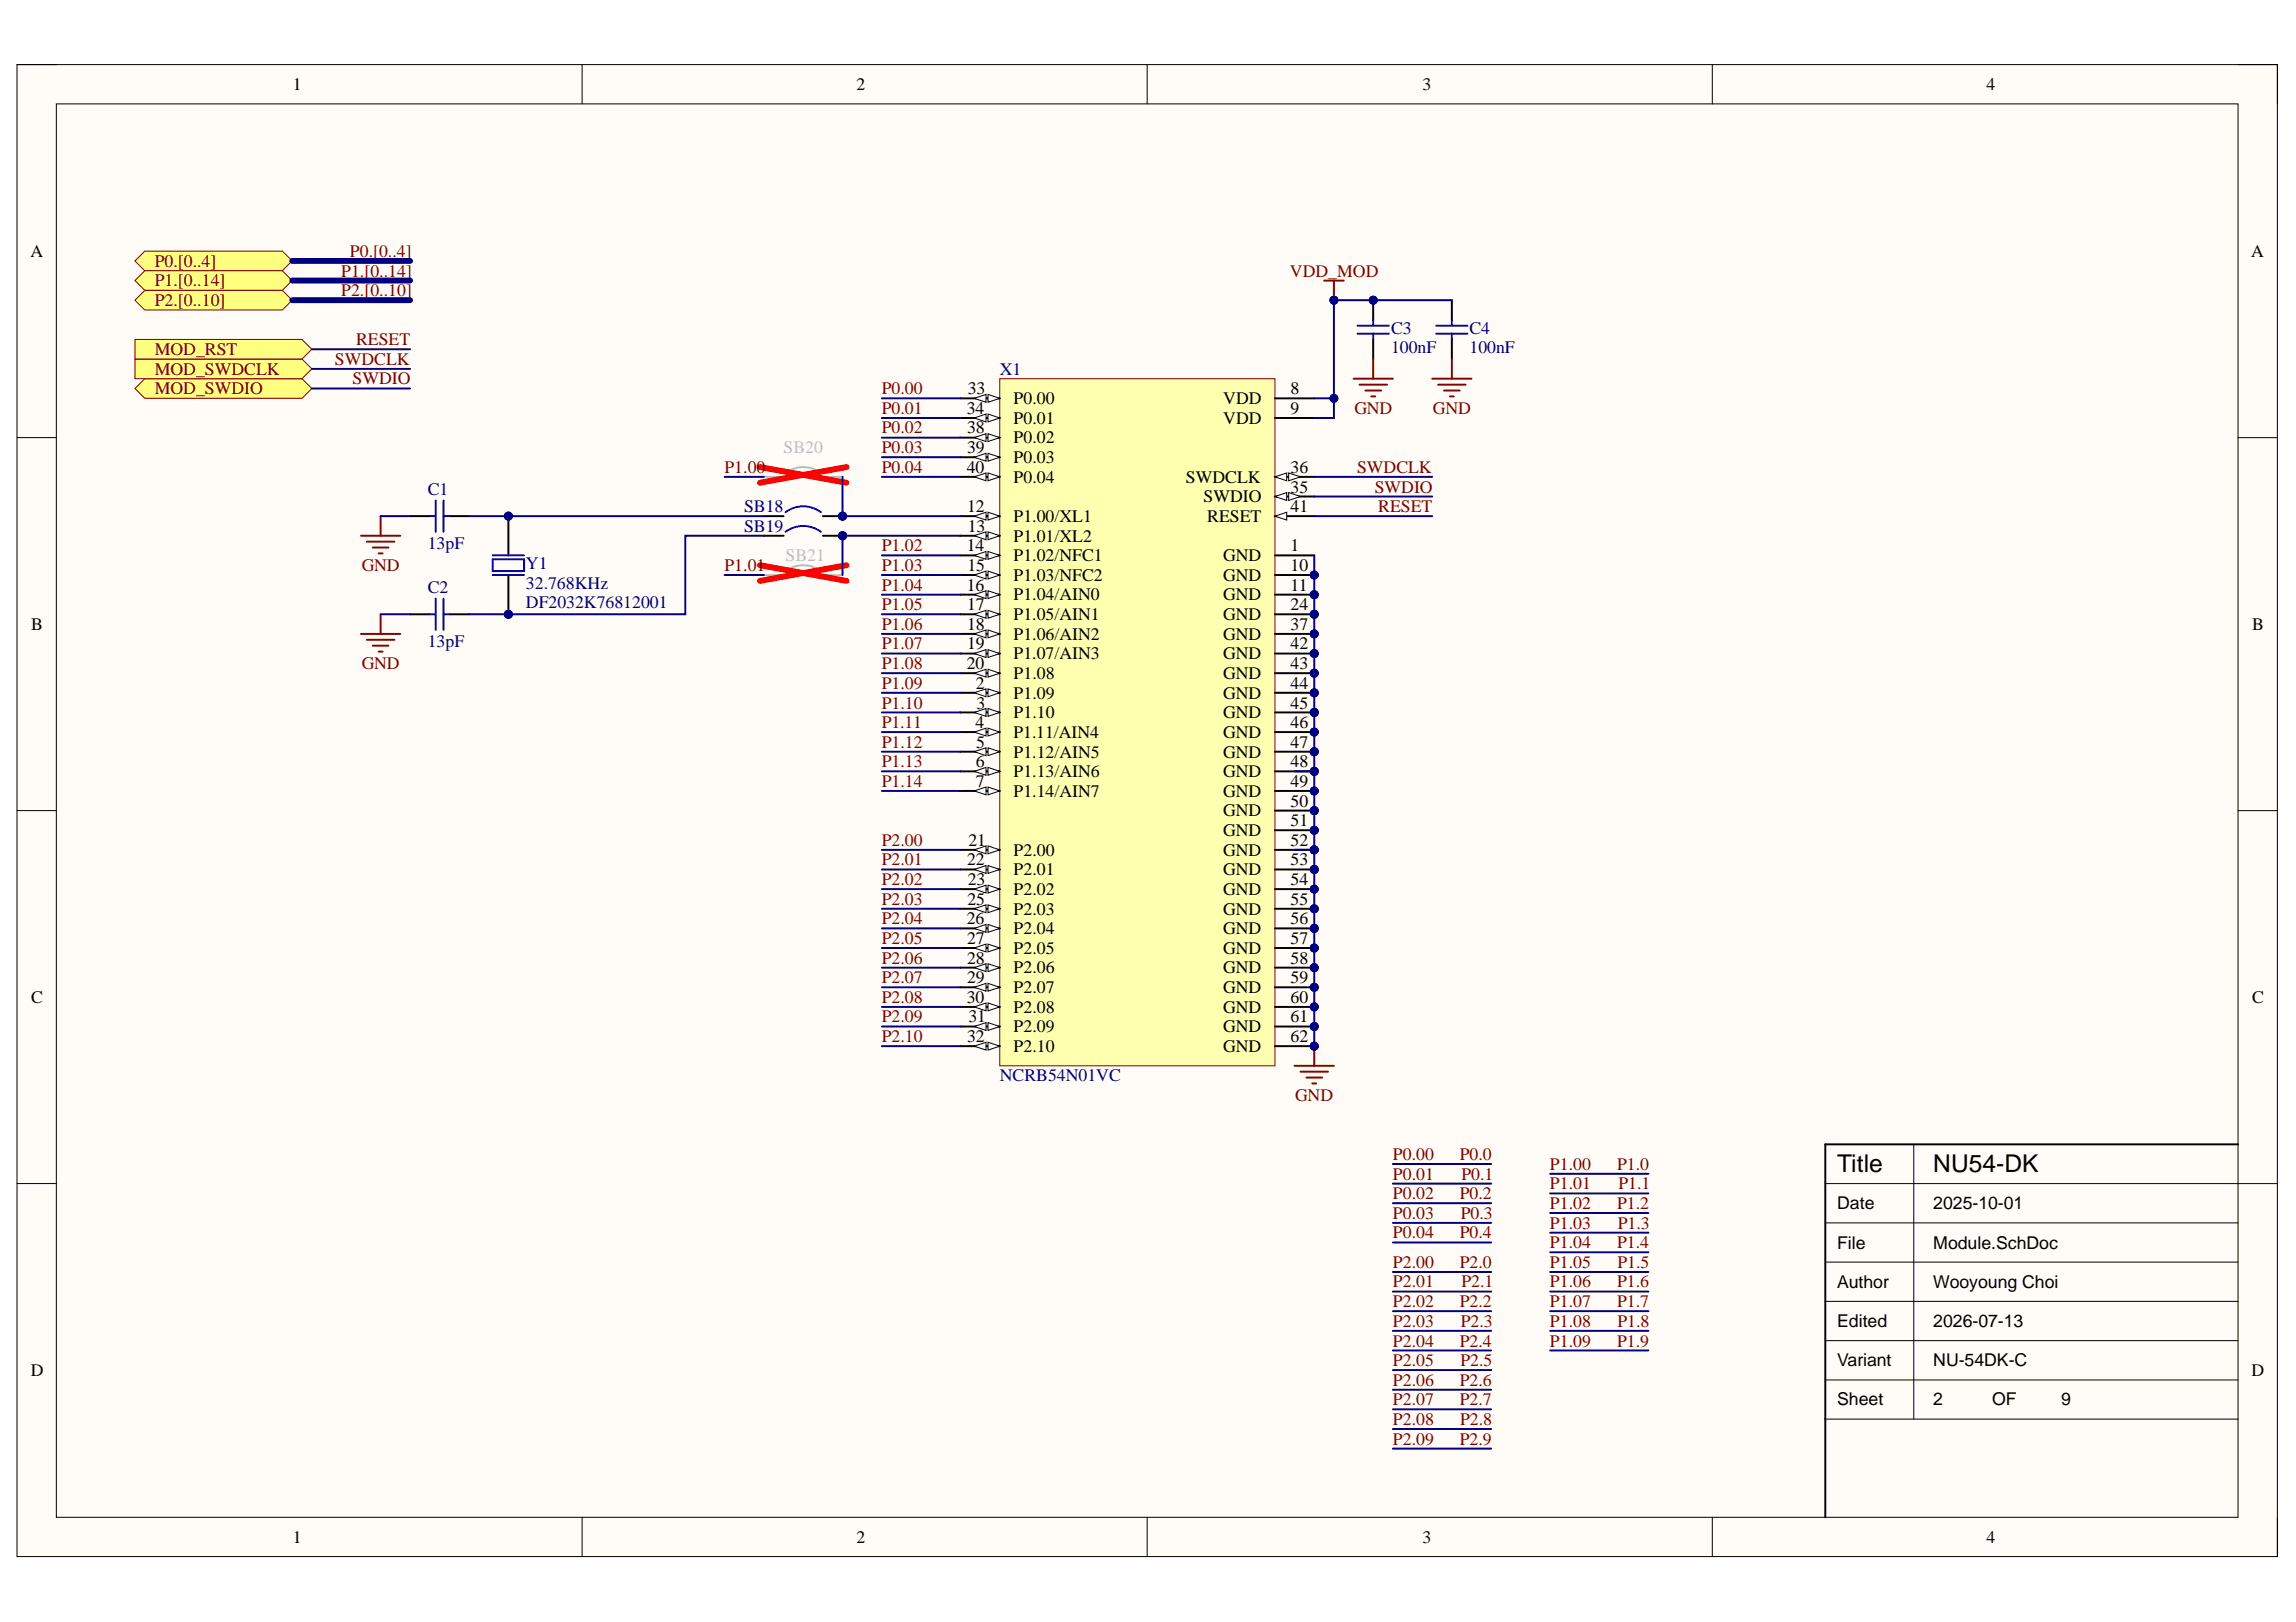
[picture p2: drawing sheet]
<svg xmlns="http://www.w3.org/2000/svg" width="297mm" height="210mm" viewBox="0 0 297 210" stroke-linecap="round" stroke-linejoin="round" font-family="sans-serif">
<defs><g id="words">
<g font-size="3.2">
<text x="237.7" y="151.7">Title</text>
<text x="250.1" y="151.7">NU54-DK</text>
</g>
<g font-size="2.3">
<text x="37.9" y="11.7">1</text>
<text x="110.8" y="11.7">2</text>
<text x="184" y="11.7">3</text>
<text x="257" y="11.7">4</text>
<text x="3.9" y="33.2">A</text>
<text x="291.2" y="33.2">A</text>
<text x="125.1" y="53.6">34</text>
<text x="125.2" y="51">33</text>
<text x="131.1" y="52.3">P0.00</text>
<text x="158.3" y="52.3">VDD</text>
<text x="167" y="51">8</text>
<text x="167" y="53.6">9</text>
<text x="125.1" y="56.1">38</text>
<text x="125.1" y="58.6">39</text>
<text x="131.1" y="54.8">P0.01</text>
<text x="131.1" y="57.4">P0.02</text>
<text x="131.1" y="59.9">P0.03</text>
<text x="158.3" y="54.8">VDD</text>
<text x="125.1" y="61.2">40</text>
<text x="131.1" y="62.5">P0.04</text>
<text x="153.4" y="62.5">SWDCLK</text>
<text x="155.7" y="65">SWDIO</text>
<text x="167" y="63.8">35</text>
<text x="167" y="61.2">36</text>
<text x="125.1" y="71.4">14</text>
<text x="125.1" y="66.3">12</text>
<text x="125.2" y="68.8">13</text>
<text x="131.1" y="67.6">P1.00/XL1</text>
<text x="131.1" y="70.1">P1.01/XL2</text>
<text x="156.2" y="67.6">RESET</text>
<text x="167" y="71.4">1</text>
<text x="167" y="66.3">41</text>
<text x="125.1" y="76.4">16</text>
<text x="125.2" y="73.9">15</text>
<text x="131.1" y="72.6">P1.02/NFC1</text>
<text x="131.1" y="75.2">P1.03/NFC2</text>
<text x="131.1" y="77.7">P1.04/AIN0</text>
<text x="158.3" y="72.6">GND</text>
<text x="158.3" y="75.2">GND</text>
<text x="158.3" y="77.7">GND</text>
<text x="167" y="73.9">10</text>
<text x="167" y="76.4">11</text>
<text x="4" y="81.5">B</text>
<text x="125.1" y="79">17</text>
<text x="125.1" y="81.5">18</text>
<text x="131.1" y="80.2">P1.05/AIN1</text>
<text x="131.1" y="82.8">P1.06/AIN2</text>
<text x="158.3" y="80.2">GND</text>
<text x="158.3" y="82.8">GND</text>
<text x="167" y="79">24</text>
<text x="167" y="81.5">37</text>
<text x="291.4" y="81.5">B</text>
<text x="125.1" y="86.6">20</text>
<text x="125.1" y="84">19</text>
<text x="126.3" y="89.2">2</text>
<text x="131.1" y="85.3">P1.07/AIN3</text>
<text x="131.1" y="87.8">P1.08</text>
<text x="158.3" y="85.3">GND</text>
<text x="158.3" y="87.8">GND</text>
<text x="167" y="84">42</text>
<text x="167" y="86.6">43</text>
<text x="167" y="89.2">44</text>
<text x="126.2" y="94.2">4</text>
<text x="126.3" y="91.7">3</text>
<text x="131.1" y="90.4">P1.09</text>
<text x="131.1" y="93">P1.10</text>
<text x="131.1" y="95.5">P1.11/AIN4</text>
<text x="158.3" y="90.4">GND</text>
<text x="158.3" y="93">GND</text>
<text x="158.3" y="95.5">GND</text>
<text x="167" y="91.7">45</text>
<text x="167" y="94.2">46</text>
<text x="126.3" y="99.3">6</text>
<text x="126.3" y="101.8">7</text>
<text x="126.3" y="96.8">5</text>
<text x="131.1" y="98">P1.12/AIN5</text>
<text x="131.1" y="100.6">P1.13/AIN6</text>
<text x="158.3" y="98">GND</text>
<text x="158.3" y="100.6">GND</text>
<text x="167" y="96.8">47</text>
<text x="167" y="99.3">48</text>
<text x="167" y="101.8">49</text>
<text x="131.1" y="103.1">P1.14/AIN7</text>
<text x="158.3" y="103.1">GND</text>
<text x="158.3" y="105.6">GND</text>
<text x="167" y="104.4">50</text>
<text x="167" y="106.9">51</text>
<text x="125.1" y="112">22</text>
<text x="125.3" y="109.4">21</text>
<text x="131.1" y="110.7">P2.00</text>
<text x="131.1" y="113.3">P2.01</text>
<text x="158.3" y="108.2">GND</text>
<text x="158.3" y="110.7">GND</text>
<text x="158.3" y="113.3">GND</text>
<text x="167" y="109.4">52</text>
<text x="167" y="112">53</text>
<text x="125.1" y="119.6">26</text>
<text x="125.2" y="117.1">25</text>
<text x="125.2" y="114.5">23</text>
<text x="131.1" y="115.8">P2.02</text>
<text x="131.1" y="118.4">P2.03</text>
<text x="158.3" y="115.8">GND</text>
<text x="158.3" y="118.4">GND</text>
<text x="167" y="114.5">54</text>
<text x="167" y="117.1">55</text>
<text x="167" y="119.6">56</text>
<text x="125.1" y="122.2">27</text>
<text x="125.1" y="124.7">28</text>
<text x="131.1" y="120.9">P2.04</text>
<text x="131.1" y="123.4">P2.05</text>
<text x="131.1" y="126">P2.06</text>
<text x="158.3" y="120.9">GND</text>
<text x="158.3" y="123.4">GND</text>
<text x="158.3" y="126">GND</text>
<text x="167" y="122.2">57</text>
<text x="167" y="124.7">58</text>
<text x="4" y="129.8">C</text>
<text x="125.1" y="129.8">30</text>
<text x="125.1" y="127.2">29</text>
<text x="131.1" y="128.5">P2.07</text>
<text x="131.1" y="131.1">P2.08</text>
<text x="158.3" y="128.5">GND</text>
<text x="158.3" y="131.1">GND</text>
<text x="167" y="127.2">59</text>
<text x="167" y="129.8">60</text>
<text x="291.4" y="129.8">C</text>
<text x="125.1" y="134.9">32</text>
<text x="125.3" y="132.3">31</text>
<text x="131.1" y="133.6">P2.09</text>
<text x="131.1" y="136.1">P2.10</text>
<text x="158.3" y="133.6">GND</text>
<text x="158.3" y="136.1">GND</text>
<text x="167" y="132.3">61</text>
<text x="167" y="134.9">62</text>
<text x="237.7" y="156.5">Date</text>
<text x="237.7" y="161.6">File</text>
<text x="250.1" y="156.5">2025-10-01</text>
<text x="250.1" y="161.6">Module.SchDoc</text>
<text x="237.7" y="166.6">Author</text>
<text x="250.1" y="166.6">Wooyoung Choi</text>
<text x="237.7" y="171.7">Edited</text>
<text x="250.1" y="171.7">2026-07-13</text>
<text x="4" y="178.1">D</text>
<text x="237.7" y="176.8">Variant</text>
<text x="250.1" y="176.8">NU-54DK-C</text>
<text x="291.3" y="178.1">D</text>
<text x="237.7" y="181.9">Sheet</text>
<text x="250.1" y="181.9">2</text>
<text x="257.7" y="181.9">OF</text>
<text x="266.7" y="181.9">9</text>
<text x="37.9" y="199.7">1</text>
<text x="110.8" y="199.7">2</text>
<text x="184" y="199.7">3</text>
<text x="257" y="199.7">4</text>
</g>
<g font-size="2.3" fill="#800000">
<text x="20" y="34.5">P0.[0..4]</text>
<text x="44.1" y="35.8">P1.[0..14]</text>
<text x="45.3" y="33.2">P0.[0..4]</text>
<text x="166.9" y="35.8">VDD_MOD</text>
<text x="20" y="37.1">P1.[0..14]</text>
<text x="20" y="39.6">P2.[0..10]</text>
<text x="44.1" y="38.3">P2.[0..10]</text>
<text x="20" y="46">MOD_RST</text>
<text x="43.3" y="47.2">SWDCLK</text>
<text x="46.1" y="44.7">RESET</text>
<text x="20" y="51">MOD_SWDIO</text>
<text x="20" y="48.5">MOD_SWDCLK</text>
<text x="45.6" y="49.8">SWDIO</text>
<text x="114.1" y="51">P0.00</text>
<text x="114.1" y="53.6">P0.01</text>
<text x="175.2" y="53.6">GND</text>
<text x="185.4" y="53.6">GND</text>
<text x="114.1" y="56.1">P0.02</text>
<text x="114.1" y="58.6">P0.03</text>
<text x="93.7" y="61.2">P1.00</text>
<text x="114.1" y="61.2">P0.04</text>
<text x="175.6" y="61.2">SWDCLK</text>
<text x="177.8" y="63.8">SWDIO</text>
<text x="114.1" y="71.4">P1.02</text>
<text x="178.3" y="66.3">RESET</text>
<text x="46.8" y="73.9">GND</text>
<text x="93.7" y="73.9">P1.01</text>
<text x="114.1" y="73.9">P1.03</text>
<text x="114.1" y="76.4">P1.04</text>
<text x="114.1" y="79">P1.05</text>
<text x="114.1" y="81.5">P1.06</text>
<text x="46.8" y="86.6">GND</text>
<text x="114.1" y="84">P1.07</text>
<text x="114.1" y="86.6">P1.08</text>
<text x="114.1" y="89.2">P1.09</text>
<text x="114.1" y="91.7">P1.10</text>
<text x="114.1" y="94.2">P1.11</text>
<text x="114.1" y="96.8">P1.12</text>
<text x="114.1" y="99.3">P1.13</text>
<text x="114.1" y="101.8">P1.14</text>
<text x="114.1" y="109.4">P2.00</text>
<text x="114.1" y="112">P2.01</text>
<text x="114.1" y="114.5">P2.02</text>
<text x="114.1" y="117.1">P2.03</text>
<text x="114.1" y="119.6">P2.04</text>
<text x="114.1" y="122.2">P2.05</text>
<text x="114.1" y="124.7">P2.06</text>
<text x="114.1" y="127.2">P2.07</text>
<text x="114.1" y="129.8">P2.08</text>
<text x="114.1" y="132.3">P2.09</text>
<text x="114.1" y="134.9">P2.10</text>
<text x="167.6" y="142.5">GND</text>
<text x="180.2" y="150.1">P0.00</text>
<text x="180.2" y="152.7">P0.01</text>
<text x="180.2" y="155.2">P0.02</text>
<text x="188.8" y="150.1">P0.0</text>
<text x="188.8" y="155.2">P0.2</text>
<text x="189.1" y="152.7">P0.1</text>
<text x="200.5" y="151.4">P1.00</text>
<text x="200.5" y="153.9">P1.01</text>
<text x="209.2" y="151.4">P1.0</text>
<text x="209.4" y="153.9">P1.1</text>
<text x="180.2" y="157.7">P0.03</text>
<text x="180.2" y="160.3">P0.04</text>
<text x="188.8" y="160.3">P0.4</text>
<text x="189" y="157.7">P0.3</text>
<text x="200.5" y="156.5">P1.02</text>
<text x="200.5" y="159">P1.03</text>
<text x="200.5" y="161.5">P1.04</text>
<text x="209.2" y="156.5">P1.2</text>
<text x="209.2" y="161.5">P1.4</text>
<text x="209.3" y="159">P1.3</text>
<text x="180.2" y="164.1">P2.00</text>
<text x="180.2" y="166.6">P2.01</text>
<text x="188.8" y="164.1">P2.0</text>
<text x="189.1" y="166.6">P2.1</text>
<text x="200.5" y="164.1">P1.05</text>
<text x="200.5" y="166.6">P1.06</text>
<text x="209.2" y="166.6">P1.6</text>
<text x="209.2" y="164.1">P1.5</text>
<text x="180.2" y="169.2">P2.02</text>
<text x="180.2" y="171.7">P2.03</text>
<text x="188.8" y="169.2">P2.2</text>
<text x="189" y="171.7">P2.3</text>
<text x="200.5" y="169.2">P1.07</text>
<text x="200.5" y="171.7">P1.08</text>
<text x="209.2" y="169.2">P1.7</text>
<text x="209.2" y="171.7">P1.8</text>
<text x="180.2" y="174.3">P2.04</text>
<text x="180.2" y="176.8">P2.05</text>
<text x="180.2" y="179.3">P2.06</text>
<text x="188.8" y="174.3">P2.4</text>
<text x="188.8" y="179.3">P2.6</text>
<text x="188.9" y="176.8">P2.5</text>
<text x="200.5" y="174.3">P1.09</text>
<text x="209.2" y="174.3">P1.9</text>
<text x="180.2" y="184.4">P2.08</text>
<text x="180.2" y="181.9">P2.07</text>
<text x="188.8" y="181.9">P2.7</text>
<text x="188.9" y="184.4">P2.8</text>
<text x="180.2" y="186.9">P2.09</text>
<text x="188.8" y="186.9">P2.9</text>
</g>
<g font-size="2.3" fill="#000080">
<text x="180" y="45.7">100nF</text>
<text x="180" y="43.2">C3</text>
<text x="190.1" y="45.7">100nF</text>
<text x="190.1" y="43.2">C4</text>
<text x="129.4" y="48.5">X1</text>
<text x="55.3" y="64">C1</text>
<text x="55.3" y="71.1">13pF</text>
<text x="96.3" y="66.3">SB18</text>
<text x="96.3" y="68.8">SB19</text>
<text x="55.3" y="76.7">C2</text>
<text x="68" y="76.2">32.768KHz</text>
<text x="68" y="73.6">Y1</text>
<text x="55.3" y="83.8">13pF</text>
<text x="68" y="78.7">DF2032K76812001</text>
<text x="129.4" y="139.9">NCRB54N01VC</text>
</g>
<g font-size="2.3" fill="#bfbebc">
<text x="101.4" y="58.6">SB20</text>
<text x="101.6" y="72.6">SB21</text>
</g>
</g></defs>
<path d="M2.2 8.4h292.4v193h-292.4z" fill-rule="evenodd" fill="#fffcf8"/>
<path d="M2.2 8.4h292.4v193h-292.4z" fill="none" stroke="#000" stroke-width=".13"/>
<path d="M7.3 13.4h282.2v183h-282.2z" fill-rule="evenodd" fill="#fffcf8"/>
<g fill="none" stroke="#000" stroke-width=".13">
<path d="M2.2 8.4h5.1M7.3 13.4h282.2v183h-282.2zM75.3 8.4v5M148.4 8.4v5M221.5 8.4v5M289.5 8.4h5.1v5M2.2 56.6h5.1M289.5 56.6h5.1M2.2 104.9h5.1M289.5 104.9h5.1M2.2 153.2h5.1M236.1 153.2h58.5"/>
<path d="M236.1 158.3h53.4M247.6 148.1v35.6M236.1 163.3h53.4M236.1 168.4h53.4M236.1 173.5h53.4M236.1 178.6h53.4M75.3 196.4v5M148.4 196.4v5M221.5 196.4v5M236.1 183.7h53.4M294.6 196.4v5"/>
</g>
<path d="M289.5 148.1h-53.4v48.3" fill="none" stroke="#000" stroke-width=".25"/>
<path d="M171.3 36.3h2.5M172.6 36.3v2.5" fill="none" stroke="#800000" stroke-width=".25"/>
<circle cx="172.6" cy="38.8" r=".51" fill="#000080"/>
<circle cx="172.6" cy="38.8" r=".51" fill="none" stroke="#000080" stroke-width=".13"/>
<circle cx="170" cy="74.4" r=".51" fill="#000080"/>
<circle cx="170" cy="74.4" r=".51" fill="none" stroke="#000080" stroke-width=".13"/>
<circle cx="170" cy="77" r=".51" fill="#000080"/>
<circle cx="170" cy="77" r=".51" fill="none" stroke="#000080" stroke-width=".13"/>
<circle cx="170" cy="79.5" r=".51" fill="#000080"/>
<circle cx="170" cy="79.5" r=".51" fill="none" stroke="#000080" stroke-width=".13"/>
<circle cx="170" cy="82" r=".51" fill="#000080"/>
<circle cx="170" cy="82" r=".51" fill="none" stroke="#000080" stroke-width=".13"/>
<circle cx="170" cy="84.6" r=".51" fill="#000080"/>
<circle cx="170" cy="84.6" r=".51" fill="none" stroke="#000080" stroke-width=".13"/>
<circle cx="170" cy="87.1" r=".51" fill="#000080"/>
<circle cx="170" cy="87.1" r=".51" fill="none" stroke="#000080" stroke-width=".13"/>
<circle cx="170" cy="89.7" r=".51" fill="#000080"/>
<circle cx="170" cy="89.7" r=".51" fill="none" stroke="#000080" stroke-width=".13"/>
<circle cx="170" cy="92.2" r=".51" fill="#000080"/>
<circle cx="170" cy="92.2" r=".51" fill="none" stroke="#000080" stroke-width=".13"/>
<circle cx="170" cy="94.7" r=".51" fill="#000080"/>
<circle cx="170" cy="94.7" r=".51" fill="none" stroke="#000080" stroke-width=".13"/>
<circle cx="170" cy="97.3" r=".51" fill="#000080"/>
<circle cx="170" cy="97.3" r=".51" fill="none" stroke="#000080" stroke-width=".13"/>
<circle cx="170" cy="99.8" r=".51" fill="#000080"/>
<circle cx="170" cy="99.8" r=".51" fill="none" stroke="#000080" stroke-width=".13"/>
<circle cx="170" cy="102.4" r=".51" fill="#000080"/>
<circle cx="170" cy="102.4" r=".51" fill="none" stroke="#000080" stroke-width=".13"/>
<circle cx="170" cy="104.9" r=".51" fill="#000080"/>
<circle cx="170" cy="104.9" r=".51" fill="none" stroke="#000080" stroke-width=".13"/>
<circle cx="170" cy="107.4" r=".51" fill="#000080"/>
<circle cx="170" cy="107.4" r=".51" fill="none" stroke="#000080" stroke-width=".13"/>
<circle cx="170" cy="110" r=".51" fill="#000080"/>
<circle cx="170" cy="110" r=".51" fill="none" stroke="#000080" stroke-width=".13"/>
<circle cx="170" cy="112.5" r=".51" fill="#000080"/>
<circle cx="170" cy="112.5" r=".51" fill="none" stroke="#000080" stroke-width=".13"/>
<circle cx="170" cy="115.1" r=".51" fill="#000080"/>
<circle cx="170" cy="115.1" r=".51" fill="none" stroke="#000080" stroke-width=".13"/>
<circle cx="170" cy="117.6" r=".51" fill="#000080"/>
<circle cx="170" cy="117.6" r=".51" fill="none" stroke="#000080" stroke-width=".13"/>
<circle cx="170" cy="120.1" r=".51" fill="#000080"/>
<circle cx="170" cy="120.1" r=".51" fill="none" stroke="#000080" stroke-width=".13"/>
<circle cx="170" cy="122.7" r=".51" fill="#000080"/>
<circle cx="170" cy="122.7" r=".51" fill="none" stroke="#000080" stroke-width=".13"/>
<circle cx="170" cy="125.2" r=".51" fill="#000080"/>
<circle cx="170" cy="125.2" r=".51" fill="none" stroke="#000080" stroke-width=".13"/>
<circle cx="170" cy="127.8" r=".51" fill="#000080"/>
<circle cx="170" cy="127.8" r=".51" fill="none" stroke="#000080" stroke-width=".13"/>
<circle cx="170" cy="130.3" r=".51" fill="#000080"/>
<circle cx="170" cy="130.3" r=".51" fill="none" stroke="#000080" stroke-width=".13"/>
<circle cx="170" cy="132.8" r=".51" fill="#000080"/>
<circle cx="170" cy="132.8" r=".51" fill="none" stroke="#000080" stroke-width=".13"/>
<circle cx="170" cy="135.4" r=".51" fill="#000080"/>
<circle cx="170" cy="135.4" r=".51" fill="none" stroke="#000080" stroke-width=".13"/>
<path d="M129.3 49h35.6v88.9h-35.6z" fill-rule="evenodd" fill="#ffffb0"/>
<path d="M129.3 49h35.6v88.9h-35.6z" fill="none" stroke="#800000" stroke-width=".13"/>
<path d="M164.9 71.9h5.1M124.3 89.7h5" fill="none" stroke="#000" stroke-width=".25"/>
<path d="M127.8 89.1l1.5 .6-1.5 .5z" fill="#f8fcff"/>
<path d="M127.8 89.1l1.5 .6-1.5 .5z" fill="none" stroke="#000" stroke-width=".13"/>
<path d="M126 89.7l1.6-.6v1.1z" fill="#f8fcff"/>
<path d="M126 89.7l1.6-.6v1.1z" fill="none" stroke="#000" stroke-width=".13"/>
<path d="M124.3 92.2h5" fill="none" stroke="#000" stroke-width=".25"/>
<path d="M127.8 91.7l1.5 .5-1.5 .5z" fill="#f8fcff"/>
<path d="M127.8 91.7l1.5 .5-1.5 .5z" fill="none" stroke="#000" stroke-width=".13"/>
<path d="M126 92.2l1.6-.5v1z" fill="#f8fcff"/>
<path d="M126 92.2l1.6-.5v1z" fill="none" stroke="#000" stroke-width=".13"/>
<path d="M124.3 94.7h5" fill="none" stroke="#000" stroke-width=".25"/>
<path d="M127.8 94.2l1.5 .5-1.5 .5z" fill="#f8fcff"/>
<path d="M127.8 94.2l1.5 .5-1.5 .5z" fill="none" stroke="#000" stroke-width=".13"/>
<path d="M126 94.7l1.6-.5v1z" fill="#f8fcff"/>
<path d="M126 94.7l1.6-.5v1z" fill="none" stroke="#000" stroke-width=".13"/>
<path d="M124.3 97.3h5" fill="none" stroke="#000" stroke-width=".25"/>
<path d="M127.8 96.8l1.5 .5-1.5 .5z" fill="#f8fcff"/>
<path d="M127.8 96.8l1.5 .5-1.5 .5z" fill="none" stroke="#000" stroke-width=".13"/>
<path d="M126 97.3l1.6-.5v1z" fill="#f8fcff"/>
<path d="M126 97.3l1.6-.5v1z" fill="none" stroke="#000" stroke-width=".13"/>
<path d="M124.3 99.8h5" fill="none" stroke="#000" stroke-width=".25"/>
<path d="M127.8 99.3l1.5 .5-1.5 .5z" fill="#f8fcff"/>
<path d="M127.8 99.3l1.5 .5-1.5 .5z" fill="none" stroke="#000" stroke-width=".13"/>
<path d="M126 99.8l1.6-.5v1z" fill="#f8fcff"/>
<path d="M126 99.8l1.6-.5v1z" fill="none" stroke="#000" stroke-width=".13"/>
<path d="M124.3 102.4h5" fill="none" stroke="#000" stroke-width=".25"/>
<path d="M127.8 101.9l1.5 .5-1.5 .5z" fill="#f8fcff"/>
<path d="M127.8 101.9l1.5 .5-1.5 .5z" fill="none" stroke="#000" stroke-width=".13"/>
<path d="M126 102.4l1.6-.5v1z" fill="#f8fcff"/>
<path d="M126 102.4l1.6-.5v1z" fill="none" stroke="#000" stroke-width=".13"/>
<path d="M164.9 51.5h5.1M164.9 54.1h5.1M164.9 74.4h5.1" fill="none" stroke="#000" stroke-width=".25"/>
<circle cx="170" cy="74.4" r=".51" fill="#000080"/>
<circle cx="170" cy="74.4" r=".51" fill="none" stroke="#000080" stroke-width=".13"/>
<path d="M164.9 77h5.1" fill="none" stroke="#000" stroke-width=".25"/>
<circle cx="170" cy="77" r=".51" fill="#000080"/>
<circle cx="170" cy="77" r=".51" fill="none" stroke="#000080" stroke-width=".13"/>
<path d="M124.3 66.8h5" fill="none" stroke="#000" stroke-width=".25"/>
<path d="M127.8 66.3l1.5 .5-1.5 .5z" fill="#f8fcff"/>
<path d="M127.8 66.3l1.5 .5-1.5 .5z" fill="none" stroke="#000" stroke-width=".13"/>
<path d="M126 66.8l1.6-.5v1z" fill="#f8fcff"/>
<path d="M126 66.8l1.6-.5v1z" fill="none" stroke="#000" stroke-width=".13"/>
<path d="M124.3 69.3h5" fill="none" stroke="#000" stroke-width=".25"/>
<path d="M127.8 68.8l1.5 .5-1.5 .5z" fill="#f8fcff"/>
<path d="M127.8 68.8l1.5 .5-1.5 .5z" fill="none" stroke="#000" stroke-width=".13"/>
<path d="M126 69.3l1.6-.5v1z" fill="#f8fcff"/>
<path d="M126 69.3l1.6-.5v1z" fill="none" stroke="#000" stroke-width=".13"/>
<path d="M124.3 71.9h5" fill="none" stroke="#000" stroke-width=".25"/>
<path d="M127.8 71.4l1.5 .5-1.5 .5z" fill="#f8fcff"/>
<path d="M127.8 71.4l1.5 .5-1.5 .5z" fill="none" stroke="#000" stroke-width=".13"/>
<path d="M126 71.9l1.6-.5v1z" fill="#f8fcff"/>
<path d="M126 71.9l1.6-.5v1z" fill="none" stroke="#000" stroke-width=".13"/>
<path d="M124.3 74.4h5" fill="none" stroke="#000" stroke-width=".25"/>
<path d="M127.8 73.9l1.5 .5-1.5 .5z" fill="#f8fcff"/>
<path d="M127.8 73.9l1.5 .5-1.5 .5z" fill="none" stroke="#000" stroke-width=".13"/>
<path d="M126 74.4l1.6-.5v1z" fill="#f8fcff"/>
<path d="M126 74.4l1.6-.5v1z" fill="none" stroke="#000" stroke-width=".13"/>
<path d="M124.3 77h5" fill="none" stroke="#000" stroke-width=".25"/>
<path d="M127.8 76.4l1.5 .6-1.5 .5z" fill="#f8fcff"/>
<path d="M127.8 76.4l1.5 .6-1.5 .5z" fill="none" stroke="#000" stroke-width=".13"/>
<path d="M126 77l1.6-.6v1.1z" fill="#f8fcff"/>
<path d="M126 77l1.6-.6v1.1z" fill="none" stroke="#000" stroke-width=".13"/>
<path d="M124.3 79.5h5" fill="none" stroke="#000" stroke-width=".25"/>
<path d="M127.8 79l1.5 .5-1.5 .5z" fill="#f8fcff"/>
<path d="M127.8 79l1.5 .5-1.5 .5z" fill="none" stroke="#000" stroke-width=".13"/>
<path d="M126 79.5l1.6-.5v1z" fill="#f8fcff"/>
<path d="M126 79.5l1.6-.5v1z" fill="none" stroke="#000" stroke-width=".13"/>
<path d="M124.3 82h5" fill="none" stroke="#000" stroke-width=".25"/>
<path d="M127.8 81.5l1.5 .5-1.5 .5z" fill="#f8fcff"/>
<path d="M127.8 81.5l1.5 .5-1.5 .5z" fill="none" stroke="#000" stroke-width=".13"/>
<path d="M126 82l1.6-.5v1z" fill="#f8fcff"/>
<path d="M126 82l1.6-.5v1z" fill="none" stroke="#000" stroke-width=".13"/>
<path d="M124.3 84.6h5" fill="none" stroke="#000" stroke-width=".25"/>
<path d="M127.8 84.1l1.5 .5-1.5 .5z" fill="#f8fcff"/>
<path d="M127.8 84.1l1.5 .5-1.5 .5z" fill="none" stroke="#000" stroke-width=".13"/>
<path d="M126 84.6l1.6-.5v1z" fill="#f8fcff"/>
<path d="M126 84.6l1.6-.5v1z" fill="none" stroke="#000" stroke-width=".13"/>
<path d="M124.3 87.1h5" fill="none" stroke="#000" stroke-width=".25"/>
<path d="M127.8 86.6l1.5 .5-1.5 .5z" fill="#f8fcff"/>
<path d="M127.8 86.6l1.5 .5-1.5 .5z" fill="none" stroke="#000" stroke-width=".13"/>
<path d="M126 87.1l1.6-.5v1z" fill="#f8fcff"/>
<path d="M126 87.1l1.6-.5v1z" fill="none" stroke="#000" stroke-width=".13"/>
<path d="M124.3 110h5" fill="none" stroke="#000" stroke-width=".25"/>
<path d="M127.8 109.5l1.5 .5-1.5 .5z" fill="#f8fcff"/>
<path d="M127.8 109.5l1.5 .5-1.5 .5z" fill="none" stroke="#000" stroke-width=".13"/>
<path d="M126 110l1.6-.5v1z" fill="#f8fcff"/>
<path d="M126 110l1.6-.5v1z" fill="none" stroke="#000" stroke-width=".13"/>
<path d="M124.3 112.5h5" fill="none" stroke="#000" stroke-width=".25"/>
<path d="M127.8 112l1.5 .5-1.5 .5z" fill="#f8fcff"/>
<path d="M127.8 112l1.5 .5-1.5 .5z" fill="none" stroke="#000" stroke-width=".13"/>
<path d="M126 112.5l1.6-.5v1z" fill="#f8fcff"/>
<path d="M126 112.5l1.6-.5v1z" fill="none" stroke="#000" stroke-width=".13"/>
<path d="M124.3 115.1h5" fill="none" stroke="#000" stroke-width=".25"/>
<path d="M127.8 114.6l1.5 .5-1.5 .5z" fill="#f8fcff"/>
<path d="M127.8 114.6l1.5 .5-1.5 .5z" fill="none" stroke="#000" stroke-width=".13"/>
<path d="M126 115.1l1.6-.5v1z" fill="#f8fcff"/>
<path d="M126 115.1l1.6-.5v1z" fill="none" stroke="#000" stroke-width=".13"/>
<path d="M164.9 79.5h5.1" fill="none" stroke="#000" stroke-width=".25"/>
<circle cx="170" cy="79.5" r=".51" fill="#000080"/>
<circle cx="170" cy="79.5" r=".51" fill="none" stroke="#000080" stroke-width=".13"/>
<path d="M124.3 117.6h5" fill="none" stroke="#000" stroke-width=".25"/>
<path d="M127.8 117.1l1.5 .5-1.5 .5z" fill="#f8fcff"/>
<path d="M127.8 117.1l1.5 .5-1.5 .5z" fill="none" stroke="#000" stroke-width=".13"/>
<path d="M126 117.6l1.6-.5v1z" fill="#f8fcff"/>
<path d="M126 117.6l1.6-.5v1z" fill="none" stroke="#000" stroke-width=".13"/>
<path d="M124.3 120.1h5" fill="none" stroke="#000" stroke-width=".25"/>
<path d="M127.8 119.6l1.5 .5-1.5 .6z" fill="#f8fcff"/>
<path d="M127.8 119.6l1.5 .5-1.5 .6z" fill="none" stroke="#000" stroke-width=".13"/>
<path d="M126 120.1l1.6-.5v1.1z" fill="#f8fcff"/>
<path d="M126 120.1l1.6-.5v1.1z" fill="none" stroke="#000" stroke-width=".13"/>
<path d="M124.3 122.7h5" fill="none" stroke="#000" stroke-width=".25"/>
<path d="M127.8 122.2l1.5 .5-1.5 .5z" fill="#f8fcff"/>
<path d="M127.8 122.2l1.5 .5-1.5 .5z" fill="none" stroke="#000" stroke-width=".13"/>
<path d="M126 122.7l1.6-.5v1z" fill="#f8fcff"/>
<path d="M126 122.7l1.6-.5v1z" fill="none" stroke="#000" stroke-width=".13"/>
<path d="M124.3 125.2h5" fill="none" stroke="#000" stroke-width=".25"/>
<path d="M127.8 124.7l1.5 .5-1.5 .5z" fill="#f8fcff"/>
<path d="M127.8 124.7l1.5 .5-1.5 .5z" fill="none" stroke="#000" stroke-width=".13"/>
<path d="M126 125.2l1.6-.5v1z" fill="#f8fcff"/>
<path d="M126 125.2l1.6-.5v1z" fill="none" stroke="#000" stroke-width=".13"/>
<path d="M124.3 127.8h5" fill="none" stroke="#000" stroke-width=".25"/>
<path d="M127.8 127.3l1.5 .5-1.5 .5z" fill="#f8fcff"/>
<path d="M127.8 127.3l1.5 .5-1.5 .5z" fill="none" stroke="#000" stroke-width=".13"/>
<path d="M126 127.8l1.6-.5v1z" fill="#f8fcff"/>
<path d="M126 127.8l1.6-.5v1z" fill="none" stroke="#000" stroke-width=".13"/>
<path d="M124.3 130.3h5" fill="none" stroke="#000" stroke-width=".25"/>
<path d="M127.8 129.8l1.5 .5-1.5 .5z" fill="#f8fcff"/>
<path d="M127.8 129.8l1.5 .5-1.5 .5z" fill="none" stroke="#000" stroke-width=".13"/>
<path d="M126 130.3l1.6-.5v1z" fill="#f8fcff"/>
<path d="M126 130.3l1.6-.5v1z" fill="none" stroke="#000" stroke-width=".13"/>
<path d="M124.3 132.8h5" fill="none" stroke="#000" stroke-width=".25"/>
<path d="M127.8 132.3l1.5 .5-1.5 .5z" fill="#f8fcff"/>
<path d="M127.8 132.3l1.5 .5-1.5 .5z" fill="none" stroke="#000" stroke-width=".13"/>
<path d="M126 132.8l1.6-.5v1z" fill="#f8fcff"/>
<path d="M126 132.8l1.6-.5v1z" fill="none" stroke="#000" stroke-width=".13"/>
<path d="M124.3 135.4h5" fill="none" stroke="#000" stroke-width=".25"/>
<path d="M127.8 134.9l1.5 .5-1.5 .5z" fill="#f8fcff"/>
<path d="M127.8 134.9l1.5 .5-1.5 .5z" fill="none" stroke="#000" stroke-width=".13"/>
<path d="M126 135.4l1.6-.5v1z" fill="#f8fcff"/>
<path d="M126 135.4l1.6-.5v1z" fill="none" stroke="#000" stroke-width=".13"/>
<path d="M124.3 51.5h5" fill="none" stroke="#000" stroke-width=".25"/>
<path d="M127.8 51l1.5 .5-1.5 .6z" fill="#f8fcff"/>
<path d="M127.8 51l1.5 .5-1.5 .6z" fill="none" stroke="#000" stroke-width=".13"/>
<path d="M126 51.5l1.6-.5v1.1z" fill="#f8fcff"/>
<path d="M126 51.5l1.6-.5v1.1z" fill="none" stroke="#000" stroke-width=".13"/>
<path d="M124.3 54.1h5" fill="none" stroke="#000" stroke-width=".25"/>
<path d="M127.8 53.6l1.5 .5-1.5 .5z" fill="#f8fcff"/>
<path d="M127.8 53.6l1.5 .5-1.5 .5z" fill="none" stroke="#000" stroke-width=".13"/>
<path d="M126 54.1l1.6-.5v1z" fill="#f8fcff"/>
<path d="M126 54.1l1.6-.5v1z" fill="none" stroke="#000" stroke-width=".13"/>
<path d="M164.9 64.3h5.1" fill="none" stroke="#000" stroke-width=".25"/>
<path d="M164.9 64.3l1.6-.6v1.1z" fill="#f8fcff"/>
<path d="M164.9 64.3l1.6-.6v1.1z" fill="none" stroke="#000" stroke-width=".13"/>
<path d="M166.7 63.7l1.5 .6-1.5 .5z" fill="#f8fcff"/>
<path d="M166.7 63.7l1.5 .6-1.5 .5z" fill="none" stroke="#000" stroke-width=".13"/>
<path d="M164.9 61.7h5.1" fill="none" stroke="#000" stroke-width=".25"/>
<path d="M164.9 61.7l1.6-.5v1z" fill="#f8fcff"/>
<path d="M164.9 61.7l1.6-.5v1z" fill="none" stroke="#000" stroke-width=".13"/>
<path d="M166.7 61.2l1.5 .5-1.5 .5z" fill="#f8fcff"/>
<path d="M166.7 61.2l1.5 .5-1.5 .5z" fill="none" stroke="#000" stroke-width=".13"/>
<path d="M164.9 82h5.1" fill="none" stroke="#000" stroke-width=".25"/>
<circle cx="170" cy="82" r=".51" fill="#000080"/>
<circle cx="170" cy="82" r=".51" fill="none" stroke="#000080" stroke-width=".13"/>
<path d="M124.3 56.6h5" fill="none" stroke="#000" stroke-width=".25"/>
<path d="M127.8 56.1l1.5 .5-1.5 .5z" fill="#f8fcff"/>
<path d="M127.8 56.1l1.5 .5-1.5 .5z" fill="none" stroke="#000" stroke-width=".13"/>
<path d="M126 56.6l1.6-.5v1z" fill="#f8fcff"/>
<path d="M126 56.6l1.6-.5v1z" fill="none" stroke="#000" stroke-width=".13"/>
<path d="M124.3 59.2h5" fill="none" stroke="#000" stroke-width=".25"/>
<path d="M127.8 58.7l1.5 .5-1.5 .5z" fill="#f8fcff"/>
<path d="M127.8 58.7l1.5 .5-1.5 .5z" fill="none" stroke="#000" stroke-width=".13"/>
<path d="M126 59.2l1.6-.5v1z" fill="#f8fcff"/>
<path d="M126 59.2l1.6-.5v1z" fill="none" stroke="#000" stroke-width=".13"/>
<path d="M124.3 61.7h5" fill="none" stroke="#000" stroke-width=".25"/>
<path d="M127.8 61.2l1.5 .5-1.5 .5z" fill="#f8fcff"/>
<path d="M127.8 61.2l1.5 .5-1.5 .5z" fill="none" stroke="#000" stroke-width=".13"/>
<path d="M126 61.7l1.6-.5v1z" fill="#f8fcff"/>
<path d="M126 61.7l1.6-.5v1z" fill="none" stroke="#000" stroke-width=".13"/>
<path d="M164.9 66.8h5.1" fill="none" stroke="#000" stroke-width=".25"/>
<path d="M164.9 66.8l1.6-.5v1z" fill="#f8fcff"/>
<path d="M164.9 66.8l1.6-.5v1z" fill="none" stroke="#000" stroke-width=".13"/>
<path d="M164.9 84.6h5.1" fill="none" stroke="#000" stroke-width=".25"/>
<circle cx="170" cy="84.6" r=".51" fill="#000080"/>
<circle cx="170" cy="84.6" r=".51" fill="none" stroke="#000080" stroke-width=".13"/>
<path d="M164.9 87.1h5.1" fill="none" stroke="#000" stroke-width=".25"/>
<circle cx="170" cy="87.1" r=".51" fill="#000080"/>
<circle cx="170" cy="87.1" r=".51" fill="none" stroke="#000080" stroke-width=".13"/>
<path d="M164.9 89.7h5.1" fill="none" stroke="#000" stroke-width=".25"/>
<circle cx="170" cy="89.7" r=".51" fill="#000080"/>
<circle cx="170" cy="89.7" r=".51" fill="none" stroke="#000080" stroke-width=".13"/>
<path d="M164.9 92.2h5.1" fill="none" stroke="#000" stroke-width=".25"/>
<circle cx="170" cy="92.2" r=".51" fill="#000080"/>
<circle cx="170" cy="92.2" r=".51" fill="none" stroke="#000080" stroke-width=".13"/>
<path d="M164.9 94.7h5.1" fill="none" stroke="#000" stroke-width=".25"/>
<circle cx="170" cy="94.7" r=".51" fill="#000080"/>
<circle cx="170" cy="94.7" r=".51" fill="none" stroke="#000080" stroke-width=".13"/>
<path d="M164.9 97.3h5.1" fill="none" stroke="#000" stroke-width=".25"/>
<circle cx="170" cy="97.3" r=".51" fill="#000080"/>
<circle cx="170" cy="97.3" r=".51" fill="none" stroke="#000080" stroke-width=".13"/>
<path d="M164.9 99.8h5.1" fill="none" stroke="#000" stroke-width=".25"/>
<circle cx="170" cy="99.8" r=".51" fill="#000080"/>
<circle cx="170" cy="99.8" r=".51" fill="none" stroke="#000080" stroke-width=".13"/>
<path d="M164.9 102.4h5.1" fill="none" stroke="#000" stroke-width=".25"/>
<circle cx="170" cy="102.4" r=".51" fill="#000080"/>
<circle cx="170" cy="102.4" r=".51" fill="none" stroke="#000080" stroke-width=".13"/>
<path d="M164.9 104.9h5.1" fill="none" stroke="#000" stroke-width=".25"/>
<circle cx="170" cy="104.9" r=".51" fill="#000080"/>
<circle cx="170" cy="104.9" r=".51" fill="none" stroke="#000080" stroke-width=".13"/>
<path d="M164.9 107.4h5.1" fill="none" stroke="#000" stroke-width=".25"/>
<circle cx="170" cy="107.4" r=".51" fill="#000080"/>
<circle cx="170" cy="107.4" r=".51" fill="none" stroke="#000080" stroke-width=".13"/>
<path d="M164.9 110h5.1" fill="none" stroke="#000" stroke-width=".25"/>
<circle cx="170" cy="110" r=".51" fill="#000080"/>
<circle cx="170" cy="110" r=".51" fill="none" stroke="#000080" stroke-width=".13"/>
<path d="M164.9 112.5h5.1" fill="none" stroke="#000" stroke-width=".25"/>
<circle cx="170" cy="112.5" r=".51" fill="#000080"/>
<circle cx="170" cy="112.5" r=".51" fill="none" stroke="#000080" stroke-width=".13"/>
<path d="M164.9 115.1h5.1" fill="none" stroke="#000" stroke-width=".25"/>
<circle cx="170" cy="115.1" r=".51" fill="#000080"/>
<circle cx="170" cy="115.1" r=".51" fill="none" stroke="#000080" stroke-width=".13"/>
<path d="M164.9 117.6h5.1" fill="none" stroke="#000" stroke-width=".25"/>
<circle cx="170" cy="117.6" r=".51" fill="#000080"/>
<circle cx="170" cy="117.6" r=".51" fill="none" stroke="#000080" stroke-width=".13"/>
<path d="M164.9 120.1h5.1" fill="none" stroke="#000" stroke-width=".25"/>
<circle cx="170" cy="120.1" r=".51" fill="#000080"/>
<circle cx="170" cy="120.1" r=".51" fill="none" stroke="#000080" stroke-width=".13"/>
<path d="M164.9 122.7h5.1" fill="none" stroke="#000" stroke-width=".25"/>
<circle cx="170" cy="122.7" r=".51" fill="#000080"/>
<circle cx="170" cy="122.7" r=".51" fill="none" stroke="#000080" stroke-width=".13"/>
<path d="M164.9 125.2h5.1" fill="none" stroke="#000" stroke-width=".25"/>
<circle cx="170" cy="125.2" r=".51" fill="#000080"/>
<circle cx="170" cy="125.2" r=".51" fill="none" stroke="#000080" stroke-width=".13"/>
<path d="M164.9 127.8h5.1" fill="none" stroke="#000" stroke-width=".25"/>
<circle cx="170" cy="127.8" r=".51" fill="#000080"/>
<circle cx="170" cy="127.8" r=".51" fill="none" stroke="#000080" stroke-width=".13"/>
<path d="M164.9 130.3h5.1" fill="none" stroke="#000" stroke-width=".25"/>
<circle cx="170" cy="130.3" r=".51" fill="#000080"/>
<circle cx="170" cy="130.3" r=".51" fill="none" stroke="#000080" stroke-width=".13"/>
<path d="M164.9 132.8h5.1" fill="none" stroke="#000" stroke-width=".25"/>
<circle cx="170" cy="132.8" r=".51" fill="#000080"/>
<circle cx="170" cy="132.8" r=".51" fill="none" stroke="#000080" stroke-width=".13"/>
<path d="M164.9 135.4h5.1" fill="none" stroke="#000" stroke-width=".25"/>
<circle cx="170" cy="135.4" r=".51" fill="#000080"/>
<circle cx="170" cy="135.4" r=".51" fill="none" stroke="#000080" stroke-width=".13"/>
<circle cx="177.7" cy="38.9" r=".51" fill="#000080"/>
<circle cx="177.7" cy="38.9" r=".51" fill="none" stroke="#000080" stroke-width=".13"/>
<path d="M177.7 38.9v2.5M177.7 43.9v2.6" fill="none" stroke="#000" stroke-width=".25"/>
<circle cx="177.7" cy="38.9" r=".51" fill="#000080"/>
<circle cx="177.7" cy="38.9" r=".51" fill="none" stroke="#000080" stroke-width=".13"/>
<path d="M175.6 42.1h4.1M175.6 43.2h4.1M177.7 41.4v.7M177.7 43.2v.7M185.8 42.1h4.1M185.8 43.2h4.1M187.8 41.4v.7M187.8 43.2v.7" fill="none" stroke="#00f" stroke-width=".25"/>
<path d="M187.8 38.9v2.5M187.8 43.9v2.6" fill="none" stroke="#000" stroke-width=".25"/>
<g fill="none" stroke="#800000" stroke-width=".25">
<path d="M175.1 49h5.1M175.9 49.8h3.5M176.6 50.5h2.1M177.4 51.3h.5M177.7 46.5v2.5M185.3 49h5.1M186.1 49.8h3.5M186.8 50.5h2M187.6 51.3h.5M187.8 46.5v2.5M167.5 137.9h5.1M168.2 138.7h3.6"/>
<path d="M169 139.4h2M170 135.4v2.5M169.8 140.2h.5"/>
</g>
<circle cx="170" cy="135.4" r=".51" fill="#000080"/>
<circle cx="170" cy="135.4" r=".51" fill="none" stroke="#000080" stroke-width=".13"/>
<path d="M17.5 33.8l1.2-1.3h17.8l1.3 1.3-1.3 1.2h-17.8z" fill-rule="evenodd" fill="#ffff80"/>
<path d="M17.5 33.8l1.2-1.3h17.8l1.3 1.3-1.3 1.2h-17.8z" fill="none" stroke="#800000" stroke-width=".13"/>
<path d="M18.7 35h17.8l1.3 1.3-1.3 1.3h-17.8l-1.2-1.3z" fill-rule="evenodd" fill="#ffff80"/>
<path d="M18.7 35h17.8l1.3 1.3-1.3 1.3h-17.8l-1.2-1.3z" fill="none" stroke="#800000" stroke-width=".13"/>
<path d="M17.5 38.8l1.2-1.2h17.8l1.3 1.2-1.3 1.3h-17.8z" fill-rule="evenodd" fill="#ffff80"/>
<path d="M17.5 38.8l1.2-1.2h17.8l1.3 1.2-1.3 1.3h-17.8z" fill="none" stroke="#800000" stroke-width=".13"/>
<path d="M46.7 69.3h5.1M47.5 70.1h3.5M48.2 70.9h2.1M49 71.6h.5M49.2 66.8v2.5M49.2 79.5v2.5M46.7 82h5.1M47.5 82.8h3.5M48.2 83.6h2.1M49 84.3h.5" fill="none" stroke="#800000" stroke-width=".25"/>
<circle cx="109" cy="66.8" r=".51" fill="#000080"/>
<circle cx="109" cy="66.8" r=".51" fill="none" stroke="#000080" stroke-width=".13"/>
<path d="M101.6 66.3a3.8 3.8 0 0 1 4.6 0" fill="none" stroke="#00f" stroke-width=".25"/>
<path d="M98.8 66.8h2.6M106.5 66.8h2.5" fill="none" stroke="#000" stroke-width=".25"/>
<circle cx="109" cy="66.8" r=".51" fill="#000080"/>
<circle cx="109" cy="66.8" r=".51" fill="none" stroke="#000080" stroke-width=".13"/>
<circle cx="109" cy="69.3" r=".51" fill="#000080"/>
<circle cx="109" cy="69.3" r=".51" fill="none" stroke="#000080" stroke-width=".13"/>
<path d="M101.6 68.8a3.8 3.8 0 0 1 4.6 0" fill="none" stroke="#00f" stroke-width=".25"/>
<path d="M98.8 69.3h2.6M106.5 69.3h2.5" fill="none" stroke="#000" stroke-width=".25"/>
<circle cx="109" cy="69.3" r=".51" fill="#000080"/>
<circle cx="109" cy="69.3" r=".51" fill="none" stroke="#000080" stroke-width=".13"/>
<path d="M98.8 61.7h2.6M98.8 74.4h2.6M101.6 61.2a3.8 3.8 0 0 1 4.6 0M101.6 73.9a3.8 3.8 0 0 1 4.6 0M106.5 61.7h2.5M106.5 74.4h2.5" fill="none" stroke="#bfbebc" stroke-width=".25"/>
<path d="M98.3 60.4l11.2 2.1M98.3 73.1l11.2 2.1M109.5 60.4l-11.2 2.1M109.5 73.1l-11.2 2.1" fill="none" stroke="#f00" stroke-width=".76"/>
<path d="M53.1 66.8h2.5M53.1 79.5h2.5M58.1 66.8h2.6M58.1 79.5h2.6" fill="none" stroke="#000" stroke-width=".25"/>
<path d="M55.6 66.8h.8M55.6 79.5h.8M56.4 64.8v4M56.4 77.5v4M57.4 64.8v4M57.4 77.5v4M57.4 66.8h.7M57.4 79.5h.7" fill="none" stroke="#00f" stroke-width=".25"/>
<circle cx="65.8" cy="79.5" r=".51" fill="#000080"/>
<circle cx="65.8" cy="79.5" r=".51" fill="none" stroke="#000080" stroke-width=".13"/>
<circle cx="65.8" cy="66.8" r=".51" fill="#000080"/>
<circle cx="65.8" cy="66.8" r=".51" fill="none" stroke="#000080" stroke-width=".13"/>
<path d="M65.8 74.4v5.1" fill="none" stroke="#000" stroke-width=".25"/>
<circle cx="65.8" cy="79.5" r=".51" fill="#000080"/>
<circle cx="65.8" cy="79.5" r=".51" fill="none" stroke="#000080" stroke-width=".13"/>
<path d="M65.8 66.8v5.1" fill="none" stroke="#000" stroke-width=".25"/>
<circle cx="65.8" cy="66.8" r=".51" fill="#000080"/>
<circle cx="65.8" cy="66.8" r=".51" fill="none" stroke="#000080" stroke-width=".13"/>
<path d="M63.7 74.4h4.1M63.7 71.9h4.1M63.7 72.4h4.1v1.5h-4.1z" fill="none" stroke="#00f" stroke-width=".25"/>
<path d="M18.7 49h20.4l1.2 1.3-1.2 1.2h-20.4l-1.2-1.2z" fill-rule="evenodd" fill="#ffff80"/>
<path d="M18.7 49h20.4l1.2 1.3-1.2 1.2h-20.4l-1.2-1.2z" fill="none" stroke="#800000" stroke-width=".13"/>
<path d="M17.5 46.5h21.6l1.2 1.2-1.2 1.3h-21.6z" fill-rule="evenodd" fill="#ffff80"/>
<path d="M17.5 46.5h21.6l1.2 1.2-1.2 1.3h-21.6z" fill="none" stroke="#800000" stroke-width=".13"/>
<path d="M17.5 43.9h21.6l1.2 1.3-1.2 1.3h-21.6z" fill-rule="evenodd" fill="#ffff80"/>
<path d="M17.5 43.9h21.6l1.2 1.3-1.2 1.3h-21.6z" fill="none" stroke="#800000" stroke-width=".13"/>
<path d="M172.6 38.8v12.7h-2.6" fill="none" stroke="#000080" stroke-width=".25"/>
<circle cx="172.6" cy="51.5" r=".51" fill="#000080"/>
<circle cx="172.6" cy="51.5" r=".51" fill="none" stroke="#000080" stroke-width=".13"/>
<circle cx="172.6" cy="38.8" r=".51" fill="#000080"/>
<circle cx="172.6" cy="38.8" r=".51" fill="none" stroke="#000080" stroke-width=".13"/>
<path d="M172.6 51.5v2.6h-2.6" fill="none" stroke="#000080" stroke-width=".25"/>
<circle cx="172.6" cy="51.5" r=".51" fill="#000080"/>
<circle cx="172.6" cy="51.5" r=".51" fill="none" stroke="#000080" stroke-width=".13"/>
<path d="M114.1 51.5h10.2M114.1 54.1h10.2M114.1 56.6h10.2M114.1 59.2h10.2M114.1 61.7h10.2M167.5 110h2.5" fill="none" stroke="#000080" stroke-width=".25"/>
<circle cx="170" cy="110" r=".51" fill="#000080"/>
<circle cx="170" cy="110" r=".51" fill="none" stroke="#000080" stroke-width=".13"/>
<path d="M167.5 99.8h2.5v5.1" fill="none" stroke="#000080" stroke-width=".25"/>
<circle cx="170" cy="99.8" r=".51" fill="#000080"/>
<circle cx="170" cy="99.8" r=".51" fill="none" stroke="#000080" stroke-width=".13"/>
<circle cx="170" cy="102.4" r=".51" fill="#000080"/>
<circle cx="170" cy="102.4" r=".51" fill="none" stroke="#000080" stroke-width=".13"/>
<circle cx="170" cy="104.9" r=".51" fill="#000080"/>
<circle cx="170" cy="104.9" r=".51" fill="none" stroke="#000080" stroke-width=".13"/>
<path d="M172.6 38.9h15.2" fill="none" stroke="#000080" stroke-width=".25"/>
<circle cx="172.6" cy="38.8" r=".51" fill="#000080"/>
<circle cx="172.6" cy="38.8" r=".51" fill="none" stroke="#000080" stroke-width=".13"/>
<circle cx="177.7" cy="38.9" r=".51" fill="#000080"/>
<circle cx="177.7" cy="38.9" r=".51" fill="none" stroke="#000080" stroke-width=".13"/>
<g fill="none" stroke="#000080" stroke-width=".25">
<path d="M114.1 71.9h10.2M114.1 74.4h10.2M114.1 79.5h10.2M114.1 77h10.2M170 61.7h15.3M170 64.3h15.3M170 66.8h15.3M114.1 82h10.2M114.1 84.6h10.2M114.1 87.1h10.2M114.1 89.7h10.2M114.1 92.2h10.2"/>
<path d="M114.1 94.7h10.2M114.1 99.8h10.2M114.1 97.3h10.2M114.1 102.4h10.2M114.1 110h10.2M114.1 112.5h10.2M114.1 115.1h10.2M114.1 117.6h10.2M114.1 120.1h10.2M114.1 122.7h10.2M114.1 132.8h10.2M114.1 130.3h10.2"/>
<path d="M114.1 127.8h10.2M114.1 125.2h10.2M114.1 135.4h10.2M170 122.7v12.7"/>
</g>
<circle cx="170" cy="135.4" r=".51" fill="#000080"/>
<circle cx="170" cy="135.4" r=".51" fill="none" stroke="#000080" stroke-width=".13"/>
<circle cx="170" cy="132.8" r=".51" fill="#000080"/>
<circle cx="170" cy="132.8" r=".51" fill="none" stroke="#000080" stroke-width=".13"/>
<circle cx="170" cy="130.3" r=".51" fill="#000080"/>
<circle cx="170" cy="130.3" r=".51" fill="none" stroke="#000080" stroke-width=".13"/>
<circle cx="170" cy="127.8" r=".51" fill="#000080"/>
<circle cx="170" cy="127.8" r=".51" fill="none" stroke="#000080" stroke-width=".13"/>
<circle cx="170" cy="125.2" r=".51" fill="#000080"/>
<circle cx="170" cy="125.2" r=".51" fill="none" stroke="#000080" stroke-width=".13"/>
<circle cx="170" cy="122.7" r=".51" fill="#000080"/>
<circle cx="170" cy="122.7" r=".51" fill="none" stroke="#000080" stroke-width=".13"/>
<path d="M170 97.3v2.5" fill="none" stroke="#000080" stroke-width=".25"/>
<circle cx="170" cy="97.3" r=".51" fill="#000080"/>
<circle cx="170" cy="97.3" r=".51" fill="none" stroke="#000080" stroke-width=".13"/>
<circle cx="170" cy="99.8" r=".51" fill="#000080"/>
<circle cx="170" cy="99.8" r=".51" fill="none" stroke="#000080" stroke-width=".13"/>
<path d="M170 92.2v5.1" fill="none" stroke="#000080" stroke-width=".25"/>
<circle cx="170" cy="92.2" r=".51" fill="#000080"/>
<circle cx="170" cy="92.2" r=".51" fill="none" stroke="#000080" stroke-width=".13"/>
<circle cx="170" cy="94.7" r=".51" fill="#000080"/>
<circle cx="170" cy="94.7" r=".51" fill="none" stroke="#000080" stroke-width=".13"/>
<circle cx="170" cy="97.3" r=".51" fill="#000080"/>
<circle cx="170" cy="97.3" r=".51" fill="none" stroke="#000080" stroke-width=".13"/>
<path d="M170 104.9v2.5" fill="none" stroke="#000080" stroke-width=".25"/>
<circle cx="170" cy="104.9" r=".51" fill="#000080"/>
<circle cx="170" cy="104.9" r=".51" fill="none" stroke="#000080" stroke-width=".13"/>
<circle cx="170" cy="107.4" r=".51" fill="#000080"/>
<circle cx="170" cy="107.4" r=".51" fill="none" stroke="#000080" stroke-width=".13"/>
<path d="M167.5 110h2.5" fill="none" stroke="#000080" stroke-width=".25"/>
<circle cx="170" cy="110" r=".51" fill="#000080"/>
<circle cx="170" cy="110" r=".51" fill="none" stroke="#000080" stroke-width=".13"/>
<path d="M170 107.4v5.1" fill="none" stroke="#000080" stroke-width=".25"/>
<circle cx="170" cy="107.4" r=".51" fill="#000080"/>
<circle cx="170" cy="107.4" r=".51" fill="none" stroke="#000080" stroke-width=".13"/>
<circle cx="170" cy="110" r=".51" fill="#000080"/>
<circle cx="170" cy="110" r=".51" fill="none" stroke="#000080" stroke-width=".13"/>
<circle cx="170" cy="112.5" r=".51" fill="#000080"/>
<circle cx="170" cy="112.5" r=".51" fill="none" stroke="#000080" stroke-width=".13"/>
<path d="M170 112.5v10.2" fill="none" stroke="#000080" stroke-width=".25"/>
<circle cx="170" cy="112.5" r=".51" fill="#000080"/>
<circle cx="170" cy="112.5" r=".51" fill="none" stroke="#000080" stroke-width=".13"/>
<circle cx="170" cy="115.1" r=".51" fill="#000080"/>
<circle cx="170" cy="115.1" r=".51" fill="none" stroke="#000080" stroke-width=".13"/>
<circle cx="170" cy="117.6" r=".51" fill="#000080"/>
<circle cx="170" cy="117.6" r=".51" fill="none" stroke="#000080" stroke-width=".13"/>
<circle cx="170" cy="120.1" r=".51" fill="#000080"/>
<circle cx="170" cy="120.1" r=".51" fill="none" stroke="#000080" stroke-width=".13"/>
<circle cx="170" cy="122.7" r=".51" fill="#000080"/>
<circle cx="170" cy="122.7" r=".51" fill="none" stroke="#000080" stroke-width=".13"/>
<path d="M170 71.9v20.3" fill="none" stroke="#000080" stroke-width=".25"/>
<circle cx="170" cy="74.4" r=".51" fill="#000080"/>
<circle cx="170" cy="74.4" r=".51" fill="none" stroke="#000080" stroke-width=".13"/>
<circle cx="170" cy="77" r=".51" fill="#000080"/>
<circle cx="170" cy="77" r=".51" fill="none" stroke="#000080" stroke-width=".13"/>
<circle cx="170" cy="79.5" r=".51" fill="#000080"/>
<circle cx="170" cy="79.5" r=".51" fill="none" stroke="#000080" stroke-width=".13"/>
<circle cx="170" cy="82" r=".51" fill="#000080"/>
<circle cx="170" cy="82" r=".51" fill="none" stroke="#000080" stroke-width=".13"/>
<circle cx="170" cy="84.6" r=".51" fill="#000080"/>
<circle cx="170" cy="84.6" r=".51" fill="none" stroke="#000080" stroke-width=".13"/>
<circle cx="170" cy="87.1" r=".51" fill="#000080"/>
<circle cx="170" cy="87.1" r=".51" fill="none" stroke="#000080" stroke-width=".13"/>
<circle cx="170" cy="89.7" r=".51" fill="#000080"/>
<circle cx="170" cy="89.7" r=".51" fill="none" stroke="#000080" stroke-width=".13"/>
<circle cx="170" cy="92.2" r=".51" fill="#000080"/>
<circle cx="170" cy="92.2" r=".51" fill="none" stroke="#000080" stroke-width=".13"/>
<path d="M49.2 66.8h3.9M49.2 79.5h3.9M60.7 66.8h38.1" fill="none" stroke="#000080" stroke-width=".25"/>
<circle cx="65.8" cy="66.8" r=".51" fill="#000080"/>
<circle cx="65.8" cy="66.8" r=".51" fill="none" stroke="#000080" stroke-width=".13"/>
<path d="M98.8 69.3h-10.1v10.2h-28" fill="none" stroke="#000080" stroke-width=".25"/>
<circle cx="65.8" cy="79.5" r=".51" fill="#000080"/>
<circle cx="65.8" cy="79.5" r=".51" fill="none" stroke="#000080" stroke-width=".13"/>
<path d="M93.7 61.7h5.1M93.7 74.4h5.1M109 66.8h15.3" fill="none" stroke="#000080" stroke-width=".25"/>
<circle cx="109" cy="66.8" r=".51" fill="#000080"/>
<circle cx="109" cy="66.8" r=".51" fill="none" stroke="#000080" stroke-width=".13"/>
<path d="M109 69.3h15.3" fill="none" stroke="#000080" stroke-width=".25"/>
<circle cx="109" cy="69.3" r=".51" fill="#000080"/>
<circle cx="109" cy="69.3" r=".51" fill="none" stroke="#000080" stroke-width=".13"/>
<path d="M109 61.7v5.1" fill="none" stroke="#000080" stroke-width=".25"/>
<circle cx="109" cy="66.8" r=".51" fill="#000080"/>
<circle cx="109" cy="66.8" r=".51" fill="none" stroke="#000080" stroke-width=".13"/>
<path d="M109 69.3v5.1" fill="none" stroke="#000080" stroke-width=".25"/>
<circle cx="109" cy="69.3" r=".51" fill="#000080"/>
<circle cx="109" cy="69.3" r=".51" fill="none" stroke="#000080" stroke-width=".13"/>
<g fill="none" stroke="#000080" stroke-width=".25">
<path d="M40.3 45.2h12.8M40.3 47.7h12.8M40.3 50.3h12.8M180.2 150.6h12.7M180.2 153.2h12.7M180.2 155.7h12.7M180.2 158.3h12.7M200.5 151.9h12.8M200.5 154.4h12.8M200.5 157h12.8M200.5 159.5h12.8M180.2 160.8h12.7"/>
<path d="M180.2 164.6h12.7M180.2 167.1h12.7M180.2 169.7h12.7M180.2 172.2h12.7M180.2 174.8h12.7M180.2 177.3h12.7M180.2 179.8h12.7M200.5 162.1h12.8M200.5 164.6h12.8M200.5 167.1h12.8M200.5 169.7h12.8M200.5 172.2h12.8"/>
<path d="M200.5 174.8h12.8M180.2 182.4h12.7M180.2 184.9h12.7M180.2 187.5h12.7"/>
</g>
<path d="M37.8 33.8h15.3M37.8 36.3h15.3M37.8 38.8h15.3" fill="none" stroke="#000080" stroke-width=".76"/>
<use href="#words"/>
</svg>
